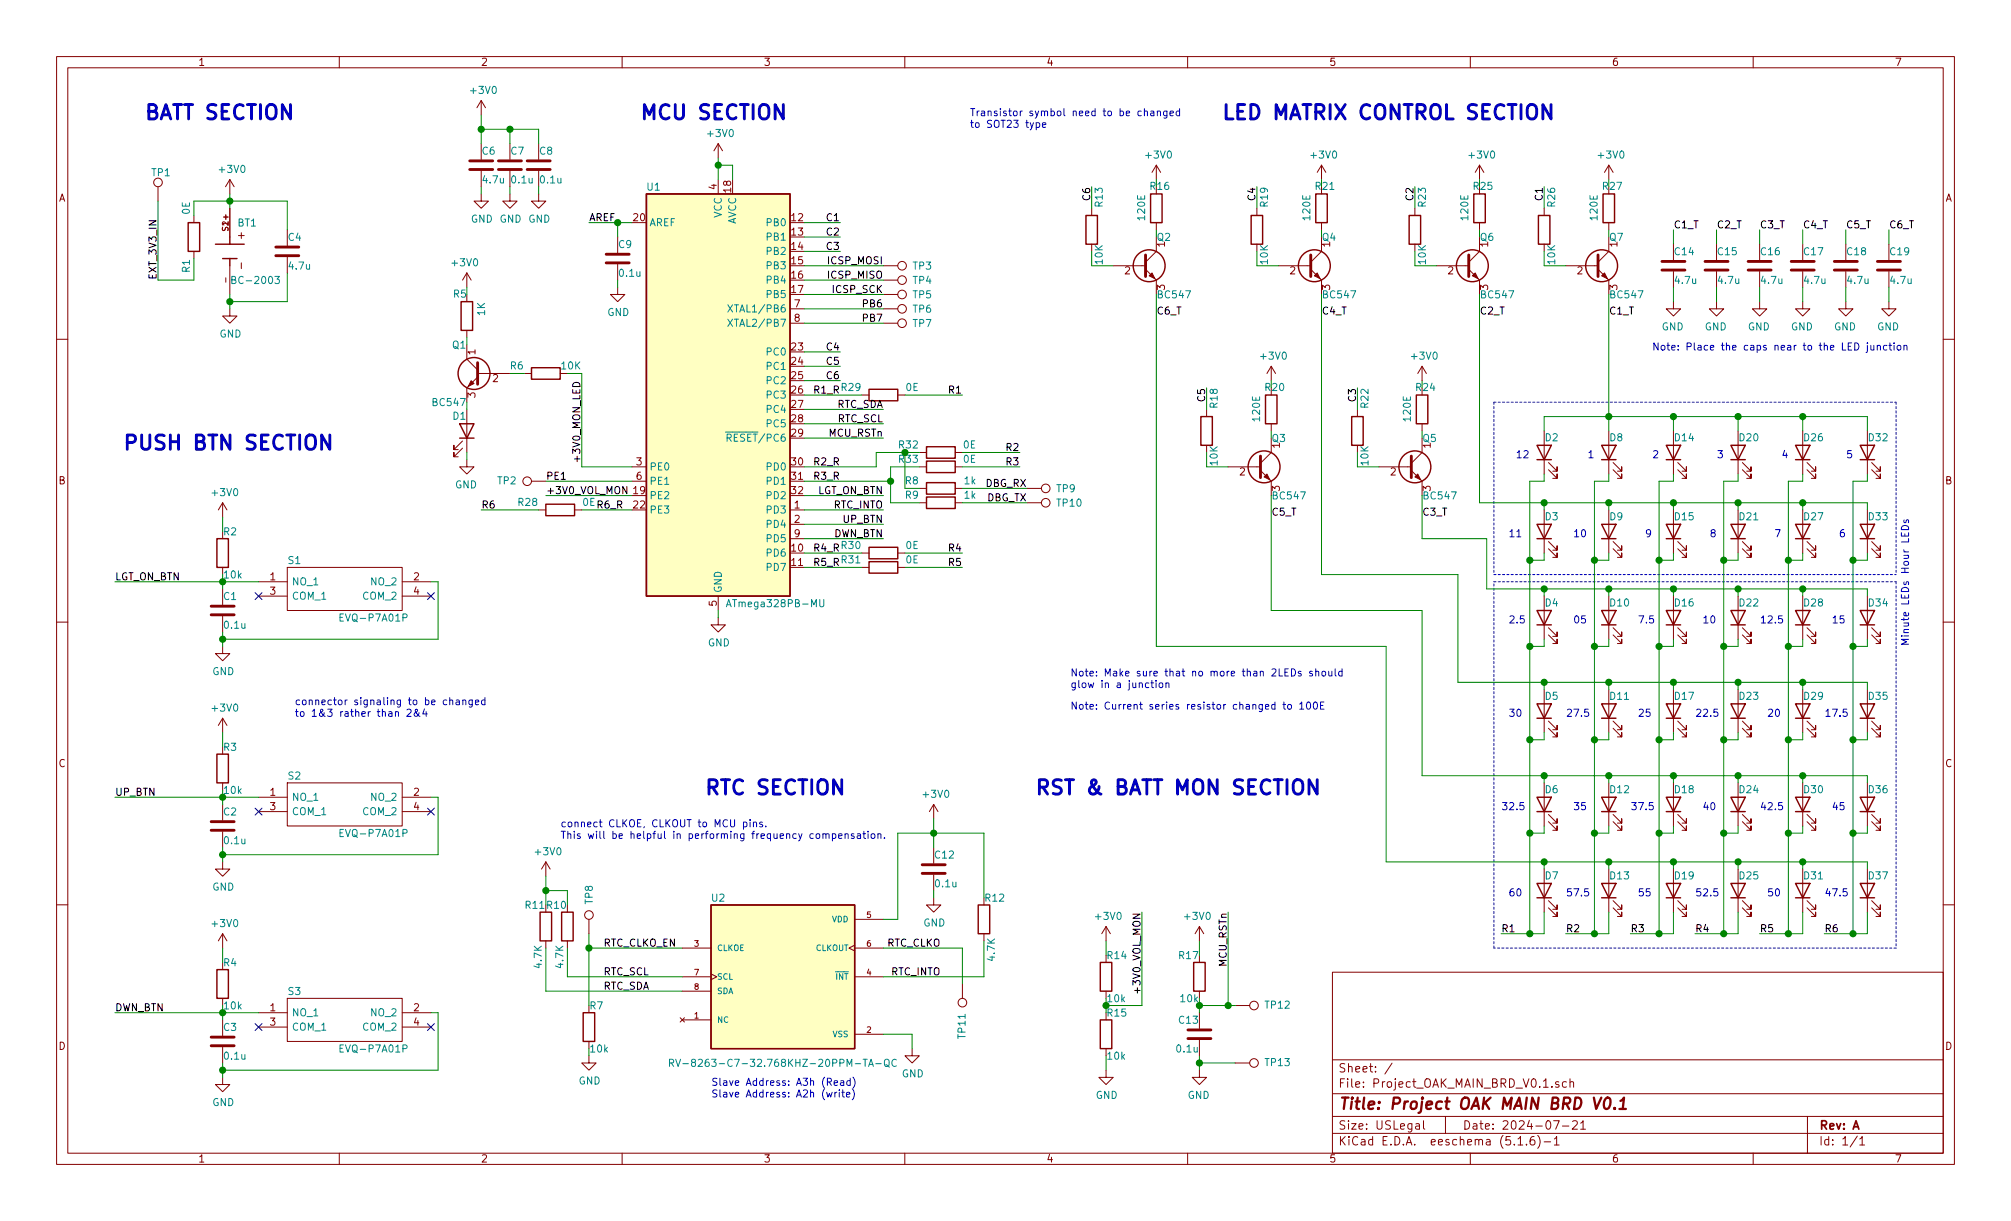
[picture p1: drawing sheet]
<svg xmlns="http://www.w3.org/2000/svg" width="356mm" height="216mm" viewBox="0 0 356 216" stroke-linecap="round" stroke-linejoin="round" font-family="sans-serif">
<defs><g id="words">
<g font-size="3.5" fill="#0000c2">
<text x="25.4" y="21.2">BATT SECTION</text>
<text x="113" y="21.2">MCU SECTION</text>
<text x="215.9" y="21.2">LED MATRIX CONTROL SECTION</text>
<text x="21.6" y="79.6">PUSH BTN SECTION</text>
<text x="124.5" y="140.5">RTC SECTION</text>
<text x="182.9" y="140.5">RST &amp; BATT MON SECTION</text>
</g>
<text font-size="2.8" fill="#840000" x="236.6" y="196.2">Title: Project OAK MAIN BRD V0.1</text>
<g font-size="2.1" fill="#840000">
<text x="236.6" y="189.6">Sheet: /</text>
<text x="236.6" y="192.3">File: Project_OAK_MAIN_BRD_V0.1.sch</text>
<text x="236.6" y="202.5">KiCad E.D.A. eeschema (5.1.6)-1</text>
<text x="236.6" y="199.7">Size: USLegal</text>
<text x="258.6" y="199.7">Date: 2024-07-21</text>
<text x="321.6" y="199.7">Rev: A</text>
<text x="321.6" y="202.5">Id: 1/1</text>
</g>
<g font-size="1.8" fill="#840000">
<text x="35" y="11.6">1</text>
<text x="85" y="11.6">2</text>
<text x="135" y="11.6">3</text>
<text x="185" y="11.6">4</text>
<text x="235" y="11.6">5</text>
<text x="285" y="11.6">6</text>
<text x="335" y="11.6">7</text>
<text x="10.4" y="35.6">A</text>
<text x="126.7" y="33.5" transform="rotate(-90 126.7 33.5)">4</text>
<text x="129.3" y="34" transform="rotate(-90 129.3 34)">18</text>
<text x="344" y="35.6">A</text>
<text x="112.1" y="39.1">20</text>
<text x="140" y="39.1">12</text>
<text x="140" y="41.7">13</text>
<text x="140" y="44.2">14</text>
<text x="140" y="46.7">15</text>
<text x="206" y="43.7" transform="rotate(-90 206 43.7)">1</text>
<text x="235.2" y="43.7" transform="rotate(-90 235.2 43.7)">1</text>
<text x="263.1" y="43.7" transform="rotate(-90 263.1 43.7)">1</text>
<text x="286" y="43.7" transform="rotate(-90 286 43.7)">1</text>
<text x="140" y="49.3">16</text>
<text x="140" y="51.8">17</text>
<text x="198.9" y="48.5">2</text>
<text x="206" y="51.3" transform="rotate(-90 206 51.3)">3</text>
<text x="228.1" y="48.5">2</text>
<text x="235.2" y="51.3" transform="rotate(-90 235.2 51.3)">3</text>
<text x="256.1" y="48.5">2</text>
<text x="263.1" y="51.3" transform="rotate(-90 263.1 51.3)">3</text>
<text x="278.9" y="48.5">2</text>
<text x="286" y="51.3" transform="rotate(-90 286 51.3)">3</text>
<text x="140.5" y="54.4">7</text>
<text x="140.5" y="56.9">8</text>
<text x="84.1" y="62.7" transform="rotate(-90 84.1 62.7)">1</text>
<text x="140" y="62">23</text>
<text x="140" y="64.5">24</text>
<text x="84.1" y="70.3" transform="rotate(-90 84.1 70.3)">3</text>
<text x="87.1" y="67.6">2</text>
<text x="140" y="67.1">25</text>
<text x="140" y="69.6">26</text>
<text x="140" y="72.1">27</text>
<text x="140" y="74.7">28</text>
<text x="140" y="77.2">29</text>
<text x="112.5" y="82.3">3</text>
<text x="140" y="82.3">30</text>
<text x="226.3" y="79.2" transform="rotate(-90 226.3 79.2)">1</text>
<text x="253" y="79.2" transform="rotate(-90 253 79.2)">1</text>
<text x="10.4" y="85.6">B</text>
<text x="112.1" y="87.4">19</text>
<text x="112.1" y="89.9">22</text>
<text x="112.5" y="84.8">6</text>
<text x="140" y="84.8">31</text>
<text x="140" y="87.4">32</text>
<text x="140.5" y="89.9">1</text>
<text x="219.2" y="84.1">2</text>
<text x="226.3" y="86.8" transform="rotate(-90 226.3 86.8)">3</text>
<text x="245.9" y="84.1">2</text>
<text x="253" y="86.8" transform="rotate(-90 253 86.8)">3</text>
<text x="344" y="85.6">B</text>
<text x="140.5" y="92.5">2</text>
<text x="140.5" y="95">9</text>
<text x="140" y="97.5">10</text>
<text x="140" y="100.1">11</text>
<text x="47.8" y="102.6">1</text>
<text x="47.8" y="105.2">3</text>
<text x="73.2" y="102.6">2</text>
<text x="73.2" y="105.2">4</text>
<text x="126.7" y="107.2" transform="rotate(-90 126.7 107.2)">5</text>
<text x="10.4" y="135.6">C</text>
<text x="344" y="135.6">C</text>
<text x="47.8" y="140.7">1</text>
<text x="47.8" y="143.3">3</text>
<text x="73.2" y="140.7">2</text>
<text x="73.2" y="143.3">4</text>
<text x="47.8" y="178.8">1</text>
<text x="73.2" y="178.8">2</text>
<text x="10.4" y="185.6">D</text>
<text x="47.8" y="181.4">3</text>
<text x="73.2" y="181.4">4</text>
<text x="344" y="185.6">D</text>
<text x="35" y="205.5">1</text>
<text x="85" y="205.5">2</text>
<text x="135" y="205.5">3</text>
<text x="185" y="205.5">4</text>
<text x="235" y="205.5">5</text>
<text x="285" y="205.5">6</text>
<text x="335" y="205.5">7</text>
</g>
<g font-size="1.8" fill="#008484">
<text x="83.4" y="16.6">+3V0</text>
<text x="85.3" y="27.4">C6</text>
<text x="90.4" y="27.4">C7</text>
<text x="95.5" y="27.4">C8</text>
<text x="125.3" y="24.2">+3V0</text>
<text x="202.8" y="28">+3V0</text>
<text x="232" y="28">+3V0</text>
<text x="259.9" y="28">+3V0</text>
<text x="282.8" y="28">+3V0</text>
<text x="26.8" y="31.2">TP1</text>
<text x="38.9" y="30.6">+3V0</text>
<text x="85.5" y="32.4">4.7u</text>
<text x="90.6" y="32.4">0.1u</text>
<text x="95.7" y="32.4">0.1u</text>
<text x="114.5" y="33.7">U1</text>
<text x="33.6" y="37.9" transform="rotate(-90 33.6 37.9)">0E</text>
<text x="42" y="40.1">BT1</text>
<text x="83.3" y="39.4">GND GND GND</text>
<text x="114.8" y="40">AREF</text>
<text x="127.6" y="38.5" transform="rotate(-90 127.6 38.5)">VCC</text>
<text x="130.2" y="39.8" transform="rotate(-90 130.2 39.8)">AVCC</text>
<text x="135.8" y="40">PB0</text>
<text x="195" y="36.5" transform="rotate(-90 195 36.5)">R13</text>
<text x="202.5" y="38.8" transform="rotate(-90 202.5 38.8)">120E</text>
<text x="224.2" y="36.5" transform="rotate(-90 224.2 36.5)">R19</text>
<text x="231.7" y="38.8" transform="rotate(-90 231.7 38.8)">120E</text>
<text x="252.1" y="36.5" transform="rotate(-90 252.1 36.5)">R23</text>
<text x="259.6" y="38.8" transform="rotate(-90 259.6 38.8)">120E</text>
<text x="275" y="36.5" transform="rotate(-90 275 36.5)">R26</text>
<text x="282.5" y="38.8" transform="rotate(-90 282.5 38.8)">120E</text>
<text x="51" y="42.6">C4</text>
<text x="51.2" y="47.7">4.7u</text>
<text x="80.1" y="47.1">+3V0</text>
<text x="109.4" y="43.9">C9</text>
<text x="135.8" y="42.5">PB1</text>
<text x="135.8" y="45.1">PB2</text>
<text x="135.8" y="47.6">PB3</text>
<text x="161.5" y="47.7">TP3</text>
<text x="195" y="46.7" transform="rotate(-90 195 46.7)">10K</text>
<text x="204.6" y="42.6">Q2</text>
<text x="224.2" y="46.7" transform="rotate(-90 224.2 46.7)">10K</text>
<text x="233.9" y="42.6">Q4</text>
<text x="252.1" y="46.7" transform="rotate(-90 252.1 46.7)">10K</text>
<text x="261.8" y="42.6">Q6</text>
<text x="275" y="46.7" transform="rotate(-90 275 46.7)">10K</text>
<text x="284.7" y="42.6">Q7</text>
<text x="296.2" y="45.1">C14</text>
<text x="303.8" y="45.1">C15</text>
<text x="311.4" y="45.1">C16</text>
<text x="319" y="45.1">C17</text>
<text x="326.7" y="45.1">C18</text>
<text x="334.3" y="45.1">C19</text>
<text x="33.6" y="48.2" transform="rotate(-90 33.6 48.2)">R1</text>
<text x="41.7" y="50.2">BC-2003</text>
<text x="109.6" y="48.9">0.1u</text>
<text x="135.8" y="50.2">PB4</text>
<text x="135.8" y="52.7">PB5</text>
<text x="161.5" y="50.2">TP4</text>
<text x="161.5" y="52.8">TP5</text>
<text x="204.9" y="52.8">BC547</text>
<text x="234.1" y="52.8">BC547</text>
<text x="262" y="52.8">BC547</text>
<text x="284.9" y="52.8">BC547</text>
<text x="296.3" y="50.2">4.7u</text>
<text x="303.9" y="50.2">4.7u</text>
<text x="311.6" y="50.2">4.7u</text>
<text x="319.2" y="50.2">4.7u</text>
<text x="326.8" y="50.2">4.7u</text>
<text x="334.4" y="50.2">4.7u</text>
<text x="38.8" y="59.7">GND</text>
<text x="85.8" y="55.8" transform="rotate(-90 85.8 55.8)">1K</text>
<text x="107.4" y="55.9">GND</text>
<text x="129.7" y="55.2">XTAL1/PB6</text>
<text x="129.7" y="57.8">XTAL2/PB7</text>
<text x="161.5" y="55.3">TP6</text>
<text x="161.5" y="57.8">TP7</text>
<text x="293.8" y="58.4">GND</text>
<text x="301.4" y="58.4">GND</text>
<text x="309.1" y="58.4">GND</text>
<text x="316.7" y="58.4">GND</text>
<text x="324.3" y="58.4">GND</text>
<text x="331.9" y="58.4">GND</text>
<text x="80" y="61.6">Q1</text>
<text x="90.3" y="65.3">R6</text>
<text x="99.3" y="65.3">10K</text>
<text x="135.8" y="62.9">PC0</text>
<text x="135.8" y="65.4">PC1</text>
<text x="223.1" y="63.6">+3V0</text>
<text x="249.8" y="63.6">+3V0</text>
<text x="135.8" y="67.9">PC2</text>
<text x="135.8" y="70.5">PC3</text>
<text x="148.8" y="69.1">R29</text>
<text x="160.2" y="69.1">0E</text>
<text x="80.1" y="74.2">D1</text>
<text x="135.8" y="73">PC4</text>
<text x="135.8" y="75.6">PC5</text>
<text x="215.3" y="72.1" transform="rotate(-90 215.3 72.1)">R18</text>
<text x="222.8" y="74.4" transform="rotate(-90 222.8 74.4)">120E</text>
<text x="242" y="72.1" transform="rotate(-90 242 72.1)">R22</text>
<text x="249.5" y="74.4" transform="rotate(-90 249.5 74.4)">120E</text>
<text x="114.8" y="83.2">PE0</text>
<text x="129.4" y="78.1">RESET/PC6</text>
<text x="135.8" y="83.2">PD0</text>
<text x="159" y="79.3">R32</text>
<text x="170.4" y="81.8">0E</text>
<text x="170.4" y="79.3">0E</text>
<text x="215.3" y="82.2" transform="rotate(-90 215.3 82.2)">10K</text>
<text x="225" y="78.2">Q3</text>
<text x="242" y="82.2" transform="rotate(-90 242 82.2)">10K</text>
<text x="251.6" y="78.2">Q5</text>
<text x="273.3" y="78">D2</text>
<text x="284.7" y="78">D8</text>
<text x="296.2" y="78">D14</text>
<text x="307.6" y="78">D20</text>
<text x="319" y="78">D26</text>
<text x="330.5" y="78">D32</text>
<text x="37.7" y="87.7">+3V0</text>
<text x="80.5" y="86.4">GND</text>
<text x="88" y="85.6">TP2</text>
<text x="91.7" y="89.5">R28</text>
<text x="103.1" y="89.5">0E</text>
<text x="114.8" y="88.3">PE2</text>
<text x="114.8" y="85.7">PE1</text>
<text x="135.8" y="85.7">PD1</text>
<text x="135.8" y="88.3">PD2</text>
<text x="160.1" y="85.6">R8</text>
<text x="170.6" y="85.6">1k</text>
<text x="170.6" y="88.2">1k</text>
<text x="186.9" y="87">TP9</text>
<text x="187" y="89.6">TP10</text>
<text x="225.2" y="88.3">BC547</text>
<text x="251.9" y="88.3">BC547</text>
<text x="39.6" y="94.7">R2</text>
<text x="114.8" y="90.8">PE3</text>
<text x="135.8" y="90.8">PD3</text>
<text x="135.8" y="93.3">PD4</text>
<text x="135.8" y="95.9">PD5</text>
<text x="273.3" y="92">D3</text>
<text x="284.7" y="92">D9</text>
<text x="296.2" y="92">D15</text>
<text x="307.6" y="92">D21</text>
<text x="319" y="92">D27</text>
<text x="330.5" y="92">D33</text>
<text x="51" y="99.7">S1</text>
<text x="135.8" y="98.4">PD6</text>
<text x="135.8" y="101">PD7</text>
<text x="148.8" y="99.6">R31</text>
<text x="148.8" y="97.1">R30</text>
<text x="160.2" y="99.6">0E</text>
<text x="160.2" y="97.1">0E</text>
<text x="39.6" y="106.1">C1</text>
<text x="51.6" y="103.5">NO_1</text>
<text x="51.6" y="106">COM_1</text>
<text x="64.3" y="106">COM_2</text>
<text x="65.7" y="103.5">NO_2</text>
<text x="127.6" y="104.9" transform="rotate(-90 127.6 104.9)">GND</text>
<text x="129.3" y="107.4">ATmega328PB-MU</text>
<text x="273.3" y="107.2">D4</text>
<text x="284.8" y="107.2">D10</text>
<text x="296.2" y="107.2">D16</text>
<text x="307.6" y="107.2">D22</text>
<text x="319" y="107.2">D28</text>
<text x="330.5" y="107.2">D34</text>
<text x="39.8" y="111.2">0.1u</text>
<text x="60.6" y="109.9">EVQ-P7A01P</text>
<text x="37.5" y="119.4">GND</text>
<text x="125.2" y="114.3">GND</text>
<text x="37.7" y="125.8">+3V0</text>
<text x="273.3" y="123.7">D5</text>
<text x="284.8" y="123.7">D11</text>
<text x="296.2" y="123.7">D17</text>
<text x="307.6" y="123.7">D23</text>
<text x="319" y="123.7">D29</text>
<text x="330.5" y="123.7">D35</text>
<text x="39.6" y="132.8">R3</text>
<text x="51" y="137.8">S2</text>
<text x="51.6" y="141.6">NO_1</text>
<text x="65.7" y="141.6">NO_2</text>
<text x="163.4" y="141.1">+3V0</text>
<text x="273.3" y="140.3">D6</text>
<text x="284.8" y="140.3">D12</text>
<text x="296.2" y="140.3">D18</text>
<text x="307.6" y="140.3">D24</text>
<text x="319" y="140.3">D30</text>
<text x="330.5" y="140.3">D36</text>
<text x="39.6" y="144.2">C2</text>
<text x="39.8" y="149.3">0.1u</text>
<text x="51.6" y="144.1">COM_1</text>
<text x="60.6" y="148">EVQ-P7A01P</text>
<text x="64.3" y="144.1">COM_2</text>
<text x="94.8" y="151.2">+3V0</text>
<text x="165.4" y="151.8">C12</text>
<text x="273.3" y="155.5">D7</text>
<text x="284.8" y="155.5">D13</text>
<text x="296.2" y="155.5">D19</text>
<text x="307.6" y="155.5">D25</text>
<text x="319" y="155.5">D31</text>
<text x="330.5" y="155.5">D37</text>
<text x="37.5" y="157.5">GND</text>
<text x="93" y="160.7">R11 R10</text>
<text x="104.8" y="159.8" transform="rotate(-90 104.8 159.8)">TP8</text>
<text x="125.9" y="159.4">U2</text>
<text x="165.5" y="156.9">0.1u</text>
<text x="174.3" y="159.4">R12</text>
<text x="37.7" y="163.9">+3V0</text>
<text x="163.3" y="163.8">GND</text>
<text x="193.9" y="162.7">+3V0</text>
<text x="209.6" y="162.7">+3V0</text>
<text x="39.6" y="170.9">R4</text>
<text x="95.8" y="171.1" transform="rotate(-90 95.8 171.1)">4.7K</text>
<text x="99.6" y="171.1" transform="rotate(-90 99.6 171.1)">4.7K</text>
<text x="175.9" y="169.8" transform="rotate(-90 175.9 169.8)">4.7K</text>
<text x="195.9" y="169.6">R14</text>
<text x="208.5" y="169.6">R17</text>
<text x="51" y="175.9">S3</text>
<text x="51.6" y="179.7">NO_1</text>
<text x="65.7" y="179.7">NO_2</text>
<text x="104.3" y="178.5">R7</text>
<text x="195.9" y="179.8">R15</text>
<text x="223.8" y="178.4">TP12</text>
<text x="39.6" y="182.3">C3</text>
<text x="51.6" y="182.2">COM_1</text>
<text x="64.3" y="182.2">COM_2</text>
<text x="170.7" y="183.6" transform="rotate(-90 170.7 183.6)">TP11</text>
<text x="208.5" y="181">C13</text>
<text x="39.8" y="187.4">0.1u</text>
<text x="60.6" y="186.1">EVQ-P7A01P</text>
<text x="102.3" y="191.8">GND</text>
<text x="122.4" y="188.6">RV-8263-C7-32.768KHZ-20PPM-TA-QC</text>
<text x="159.5" y="190.5">GND</text>
<text x="195.9" y="187.4">10k</text>
<text x="208.2" y="186.1">0.1u</text>
<text x="223.8" y="188.5">TP13</text>
<text x="37.5" y="195.6">GND</text>
<text x="193.8" y="194.3">GND</text>
<text x="210" y="194.3">GND</text>
</g>
<g font-size="1.8" fill="#0000c2">
<text x="171.4" y="20.5">Transistor symbol need to be changed</text>
<text x="171.4" y="22.6">to SOT23 type</text>
<text x="292.1" y="62">Note: Place the caps near to the LED junction</text>
<text x="268" y="81">12</text>
<text x="280.7" y="81">1</text>
<text x="292.1" y="81">2</text>
<text x="303.5" y="81">3</text>
<text x="315" y="81">4</text>
<text x="326.4" y="81">5</text>
<text x="266.7" y="95">11</text>
<text x="278.1" y="95">10</text>
<text x="290.8" y="95">9</text>
<text x="302.3" y="95">8</text>
<text x="313.7" y="95">7</text>
<text x="325.1" y="95">6</text>
<text x="337.6" y="101.6" transform="rotate(-90 337.6 101.6)">Hour LEDs</text>
<text x="266.7" y="110.2">2.5</text>
<text x="278.1" y="110.2">05</text>
<text x="289.6" y="110.2">7.5</text>
<text x="301" y="110.2">10</text>
<text x="311.1" y="110.2">12.5</text>
<text x="323.8" y="110.2">15</text>
<text x="189.2" y="119.6">Note: Make sure that no more than 2LEDs should</text>
<text x="337.6" y="114.3" transform="rotate(-90 337.6 114.3)">Minute LEDs</text>
<text x="52.1" y="124.7">connector signaling to be changed</text>
<text x="189.2" y="121.7">glow in a junction</text>
<text x="189.2" y="125.5">Note: Current series resistor changed to 100E</text>
<text x="52.1" y="126.7">to 1&amp;3 rather than 2&amp;4</text>
<text x="266.7" y="126.7">30</text>
<text x="276.9" y="126.7">27.5</text>
<text x="289.6" y="126.7">25</text>
<text x="299.7" y="126.7">22.5</text>
<text x="312.4" y="126.7">20</text>
<text x="322.6" y="126.7">17.5</text>
<text x="265.4" y="143.3">32.5</text>
<text x="278.1" y="143.3">35</text>
<text x="288.3" y="143.3">37.5</text>
<text x="301" y="143.3">40</text>
<text x="311.1" y="143.3">42.5</text>
<text x="323.8" y="143.3">45</text>
<text x="99.1" y="146.3">connect CLKOE, CLKOUT to MCU pins.</text>
<text x="99.1" y="148.3">This will be helpful in performing frequency compensation.</text>
<text x="266.7" y="158.5">60</text>
<text x="276.9" y="158.5">57.5</text>
<text x="289.6" y="158.5">55</text>
<text x="299.7" y="158.5">52.5</text>
<text x="312.4" y="158.5">50</text>
<text x="322.6" y="158.5">47.5</text>
<text x="125.7" y="192">Slave Address: A3h (Read)</text>
<text x="125.7" y="194.1">Slave Address: A2h (write)</text>
</g>
<g font-size="1.8">
<text x="192.8" y="35.3" transform="rotate(-90 192.8 35.3)">C6</text>
<text x="222" y="35.3" transform="rotate(-90 222 35.3)">C4</text>
<text x="249.9" y="35.3" transform="rotate(-90 249.9 35.3)">C2</text>
<text x="272.8" y="35.3" transform="rotate(-90 272.8 35.3)">C1</text>
<text x="104.1" y="39.1">AREF</text>
<text x="146.3" y="39.1">C1</text>
<text x="146.3" y="41.7">C2</text>
<text x="295.9" y="40.4">C1_T</text>
<text x="303.5" y="40.4">C2_T</text>
<text x="311.1" y="40.4">C3_T</text>
<text x="318.8" y="40.4">C4_T</text>
<text x="326.4" y="40.4">C5_T</text>
<text x="334" y="40.4">C6_T</text>
<text x="146.3" y="44.2">C3</text>
<text x="146.6" y="46.7">ICSP_MOSI</text>
<text x="27.7" y="49.5" transform="rotate(-90 27.7 49.5)">EXT_3V3_IN</text>
<text x="146.6" y="49.3">ICSP_MISO</text>
<text x="147.4" y="51.8">ICSP_SCK</text>
<text x="152.8" y="54.4">PB6</text>
<text x="152.8" y="56.9">PB7</text>
<text x="204.5" y="55.6">C6_T</text>
<text x="233.7" y="55.6">C4_T</text>
<text x="261.6" y="55.6">C2_T</text>
<text x="284.5" y="55.6">C1_T</text>
<text x="146.3" y="62">C4</text>
<text x="146.3" y="64.5">C5</text>
<text x="144.1" y="69.6">R1_R</text>
<text x="146.3" y="67.1">C6</text>
<text x="167.9" y="69.6">R1</text>
<text x="213.1" y="70.8" transform="rotate(-90 213.1 70.8)">C5</text>
<text x="239.8" y="70.8" transform="rotate(-90 239.8 70.8)">C3</text>
<text x="146.6" y="77.2">MCU_RSTn</text>
<text x="147.9" y="72.1">RTC_SDA</text>
<text x="148.1" y="74.7">RTC_SCL</text>
<text x="102.6" y="81.1" transform="rotate(-90 102.6 81.1)">+3V0_MON_LED</text>
<text x="144.1" y="82.3">R2_R</text>
<text x="178.1" y="79.8">R2</text>
<text x="178.1" y="82.3">R3</text>
<text x="85.1" y="89.9">R6</text>
<text x="96.5" y="84.8">PE1</text>
<text x="96.5" y="87.4">+3V0_VOL_MON</text>
<text x="105.4" y="89.9">R6_R</text>
<text x="144.1" y="84.8">R3_R</text>
<text x="144.4" y="87.4">LGT_ON_BTN</text>
<text x="147.4" y="89.9">RTC_INTO</text>
<text x="174.2" y="86.1">DBG_RX</text>
<text x="174.4" y="88.6">DBG_TX</text>
<text x="147.4" y="95">DWN_BTN</text>
<text x="149.1" y="92.5">UP_BTN</text>
<text x="224.8" y="91.2">C5_T</text>
<text x="251.5" y="91.2">C3_T</text>
<text x="144.1" y="100.1">R5_R</text>
<text x="144.1" y="97.5">R4_R</text>
<text x="167.9" y="100.1">R5</text>
<text x="167.9" y="97.5">R4</text>
<text x="20.3" y="102.6">LGT_ON_BTN</text>
<text x="20.3" y="140.7">UP_BTN</text>
<text x="106.7" y="167.4">RTC_CLKO_EN</text>
<text x="156.7" y="167.4">RTC_CLKO</text>
<text x="265.4" y="164.8">R1</text>
<text x="276.9" y="164.8">R2</text>
<text x="288.3" y="164.8">R3</text>
<text x="299.7" y="164.8">R4</text>
<text x="311.1" y="164.8">R5</text>
<text x="322.6" y="164.8">R6</text>
<text x="106.7" y="172.5">RTC_SCL</text>
<text x="157.5" y="172.5">RTC_INTO</text>
<text x="216.9" y="170.9" transform="rotate(-90 216.9 170.9)">MCU_RSTn</text>
<text x="20.3" y="178.8">DWN_BTN</text>
<text x="106.7" y="175">RTC_SDA</text>
<text x="201.7" y="175.2" transform="rotate(-90 201.7 175.2)">+3V0_VOL_MON</text>
</g>
<g font-size="1.8" fill="#008400">
<text x="203.5" y="33.6">R16</text>
<text x="232.7" y="33.6">R21</text>
<text x="260.6" y="33.6">R25</text>
<text x="283.5" y="33.6">R27</text>
<text x="80.2" y="52.6">R5</text>
<text x="76.6" y="71.8">BC547</text>
<text x="223.8" y="69.1">R20</text>
<text x="250.4" y="69.1">R24</text>
<text x="159" y="81.8">R33</text>
<text x="160.1" y="88.2">R9</text>
<text x="39.7" y="102.3">10k</text>
<text x="39.7" y="140.4">10k</text>
<text x="39.7" y="178.5">10k</text>
<text x="195.9" y="177.2">10k</text>
<text x="208.8" y="177.2">10k</text>
<text x="104.5" y="186.1">10k</text>
</g>
<g font-size="1.4" fill="#840000">
<text x="40.4" y="40.6" transform="rotate(-90 40.4 40.6)">S1+</text>
<text x="40.4" y="39.7" transform="rotate(-90 40.4 39.7)">2</text>
<text x="40.4" y="49.8" transform="rotate(-90 40.4 49.8)">-</text>
<text x="122.8" y="167.4">3</text>
<text x="153.3" y="162.3">5</text>
<text x="153.3" y="167.4">6</text>
<text x="122.8" y="172.5">7</text>
<text x="153.3" y="172.5">4</text>
<text x="122.8" y="175">8</text>
<text x="122.8" y="180.1">1</text>
<text x="153.3" y="182.6">2</text>
</g>
<g font-size="1.4" fill="#008484">
<text x="147.1" y="163.1">VDD</text>
<text x="126.7" y="173.2">SCL</text>
<text x="126.7" y="168.1">CLKOE</text>
<text x="144.2" y="168.1">CLKOUT</text>
<text x="147.8" y="173.2">INT</text>
<text x="126.7" y="175.8">SDA</text>
<text x="126.7" y="180.8">NC</text>
<text x="147.3" y="183.4">VSS</text>
</g>
</g></defs>
<g fill="none" stroke="#840000" stroke-width=".18">
<path d="M10 10h335.6v195.9h-335.6zM12 12h331.6v191.9h-331.6zM60 10v2M85.1 17.8l-.8 1.3M85.1 17.8v2.5M85.1 17.8l.8 1.3M110 10v2M160 10v2M210 10v2M260 10v2M310 10v2M27.9 33v2.6"/>
<path d="M34.3 38.1v1.3M40.6 31.8v2.5M40.6 36.8v5.1M40.6 31.8l-.7 1.2M40.6 31.8l.8 1.2M85.1 34.3v1.3h1.3l-1.3 1.2-1.3-1.2h1.3M85.1 25.4v2.8M85.1 30.2v2.8M90.2 34.3v1.3h1.2l-1.2 1.2-1.3-1.2h1.3M90.2 25.4v2.8M90.2 30.2v2.8M95.2 34.3v1.3h1.3l-1.3 1.2-1.2-1.2h1.2"/>
<path d="M95.2 25.4v2.8M95.2 30.2v2.8M127 25.4l-.8 1.3M127 25.4v2.5M127 31.8v2.5M127 25.4l.8 1.3M193 36.8v1.3M204.5 29.2v2.6M204.5 33v1.3M204.5 39.4v1.2M204.5 29.2l-.8 1.3M204.5 29.2l.7 1.3"/>
<path d="M222.2 36.8v1.3M233.7 29.2v2.6M233.7 33v1.3M233.7 39.4v1.2M233.7 29.2l-.8 1.3M233.7 29.2l.7 1.3M250.2 36.8v1.3M261.6 29.2v2.6M261.6 33v1.3M261.6 39.4v1.2M261.6 29.2l-.7 1.3M261.6 29.2l.8 1.3"/>
<path d="M273 36.8v1.3M284.5 29.2v2.6M284.5 33v1.3M284.5 39.4v1.2M284.5 29.2l-.8 1.3M284.5 29.2l.7 1.3M10 60h2M34.3 44.5v1.2M40.6 54.6v1.3h1.3l-1.3 1.3-1.2-1.3h1.2M40.6 47v5.1M42.2 41.7h1M42.7 41.1v1.1"/>
<path d="M42.7 46.5v1M50.8 40.6v2.8M50.8 45.5v2.8M82.5 48.3l.8 1.2M82.5 48.3v2.5M82.5 52.1v1.2M82.5 58.4v1.3M82.5 48.3l-.7 1.2M109.2 50.8v1.3h1.3l-1.3 1.2-1.3-1.2h1.3M109.2 41.9v2.8M109.2 46.7v2.8M139.7 54.6h2.5"/>
<path d="M139.7 57.2h2.5M156.2 49.5h2.5M156.2 47h2.5M156.2 52.1h2.5M156.2 54.6h2.5M156.2 57.2h2.5M193 43.2v1.3M196.8 47h5.8M202.6 47.6l1.9 1.9v2.6M204.5 41.9v2.6l-1.9 1.9M222.2 43.2v1.3M226.1 47h5.7"/>
<path d="M231.8 47.6l1.9 1.9v2.6M233.7 41.9v2.6l-1.9 1.9M250.2 43.2v1.3M254 47h5.7M259.7 47.6l1.9 1.9v2.6M261.6 41.9v2.6l-1.9 1.9M273 43.2v1.3M276.9 47h5.7M282.6 47.6l1.9 1.9v2.6M284.5 41.9v2.6l-1.9 1.9M295.9 53.3v1.3h-1.3l1.3 1.3 1.3-1.3h-1.3M295.9 43.2v2.8"/>
<path d="M295.9 48v2.8M303.5 53.3v1.3h-1.2l1.2 1.3 1.3-1.3h-1.3M303.5 43.2v2.8M303.5 48v2.8M311.1 53.3v1.3h-1.2l1.2 1.3 1.3-1.3h-1.3M311.1 43.2v2.8M311.1 48v2.8M318.8 53.3v1.3h-1.3l1.3 1.3 1.2-1.3h-1.2M318.8 43.2v2.8M318.8 48v2.8M326.4 53.3v1.3h-1.3l1.3 1.3 1.3-1.3h-1.3M326.4 43.2v2.8"/>
<path d="M326.4 48v2.8M334 53.3v1.3h-1.3l1.3 1.3 1.3-1.3h-1.3M334 43.2v2.8M334 48v2.8M343.6 60h2M81.8 79.2l-1.5 1.6v-.8v.8h.7M81.8 78l-1.5 1.5v-.8v.8h.7M82.5 61v2.5l2 1.9M82.5 72.4v7.6M84.5 66.7l-2 1.9v2.5M84.5 66h5.7M92.7 66h1.3"/>
<path d="M99.1 66h1.2M152.4 69.9h1.3M158.7 69.9h1.3M213.4 72.4v1.3M213.4 78.7v1.3M224.8 64.8v2.5M224.8 68.6v1.3M224.8 74.9v1.3M224.8 77.5v2.5l-1.9 1.9M224.8 64.8l-.8 1.2M224.8 64.8l.8 1.2M240 72.4v1.3"/>
<path d="M240 78.7v1.3M251.5 64.8v2.5M251.5 68.6v1.3M251.5 74.9v1.3M251.5 77.5v2.5l-1.9 1.9M251.5 64.8l-.8 1.2M251.5 64.8l.7 1.2M273 76.2v7.6M284.5 76.2v7.6M295.9 76.2v7.6M307.3 76.2v7.6M318.8 76.2v7.6"/>
<path d="M330.2 76.2v7.6M39.4 88.9v2.5M39.4 88.9l-.8 1.3M39.4 88.9l.7 1.3M82.5 81.3v1.3h-1.2l1.2 1.2 1.3-1.2h-1.3M94 85.1h2.5M95.2 90.2h1.3M101.6 90.2h1.3M111.8 82.6h2.5M111.8 85.1h2.5M139.7 90.2h2.5M139.7 92.7h2.5"/>
<path d="M139.7 95.3h2.5M152.4 97.8h1.3M158.7 97.8h1.3M162.6 88.9h1.2M162.6 86.4h1.2M162.6 82.6h1.2M162.6 80h1.2M168.9 88.9h1.3M168.9 86.4h1.3M168.9 82.6h1.3M168.9 80h1.3M181.6 88.9h2.5"/>
<path d="M181.6 86.4h2.5M217.2 82.6h5.7M222.9 83.2l1.9 1.9v2.5M243.8 82.6h5.8M249.6 83.2l1.9 1.9v2.5M273 90.2v7.6M273.8 83.1l1.5 1.5v-.8v.8h-.7M273.8 81.8l1.5 1.5v-.7v.7h-.7M273.8 97l1.5 1.6v-.8v.8h-.7M273.8 95.8l1.5 1.5v-.8v.8h-.7M284.5 90.2v7.6M285.2 83.1l1.6 1.5v-.8v.8h-.8"/>
<path d="M285.2 81.8l1.6 1.5v-.7v.7h-.8M285.2 97l1.6 1.6v-.8v.8h-.8M285.2 95.8l1.6 1.5v-.8v.8h-.8M295.9 90.2v7.6M296.7 83.1l1.5 1.5v-.8v.8h-.8M296.7 81.8l1.5 1.5v-.7v.7h-.8M296.7 97l1.5 1.6v-.8v.8h-.8M296.7 95.8l1.5 1.5v-.8v.8h-.8M307.3 90.2v7.6M308.1 83.1l1.5 1.5v-.8v.8h-.7M308.1 81.8l1.5 1.5v-.7v.7h-.7M308.1 97l1.5 1.6v-.8v.8h-.7"/>
<path d="M308.1 95.8l1.5 1.5v-.8v.8h-.7M318.8 90.2v7.6M319.5 97l1.6 1.6v-.8v.8h-.8M319.5 95.8l1.6 1.5v-.8v.8h-.8M319.5 83.1l1.6 1.5v-.8v.8h-.8M319.5 81.8l1.6 1.5v-.7v.7h-.8M330.2 90.2v7.6M331 97l1.5 1.6v-.8v.8h-.8M331 95.8l1.5 1.5v-.8v.8h-.8M331 83.1l1.5 1.5v-.8v.8h-.8M331 81.8l1.5 1.5v-.7v.7h-.8M10 110h2"/>
<path d="M39.4 114.3v1.3h1.2l-1.2 1.2-1.3-1.2h1.3M39.4 100.3v1.3M39.4 104.1v2.8M39.4 109v2.8M45.7 102.9h5.1M45.7 105.4h5.1M50.8 100.3h20.3v7.7h-20.3zM71.1 102.9h5.1M71.1 105.4h5.1M127 109.2v1.3h1.3l-1.3 1.3-1.3-1.3h1.3M127 105.4v2.6M152.4 100.3h1.3"/>
<path d="M158.7 100.3h1.3M273 105.4v7.6M273.8 112.3l1.5 1.5v-.8v.8h-.7M273.8 111l1.5 1.5v-.7v.7h-.7M284.5 105.4v7.6M285.2 112.3l1.6 1.5v-.8v.8h-.8M285.2 111l1.6 1.5v-.7v.7h-.8M295.9 105.4v7.6M296.7 112.3l1.5 1.5v-.8v.8h-.8M296.7 111l1.5 1.5v-.7v.7h-.8M307.3 105.4v7.6M308.1 112.3l1.5 1.5v-.8v.8h-.7"/>
<path d="M308.1 111l1.5 1.5v-.7v.7h-.7M318.8 105.4v7.6M319.5 112.3l1.6 1.5v-.8v.8h-.8M319.5 111l1.6 1.5v-.7v.7h-.8M330.2 105.4v7.6M331 112.3l1.5 1.5v-.8v.8h-.8M331 111l1.5 1.5v-.7v.7h-.8M343.6 110h2M39.4 127v2.5M39.4 138.4v1.3M39.4 127l-.8 1.3M39.4 127l.7 1.3"/>
<path d="M50.8 138.4h20.3v7.7h-20.3zM273 121.9v7.6M273 138.4v7.7M273.8 128.8l1.5 1.5v-.8v.8h-.7M273.8 127.5l1.5 1.5v-.7v.7h-.7M284.5 121.9v7.6M284.5 138.4v7.7M285.2 128.8l1.6 1.5v-.8v.8h-.8M285.2 127.5l1.6 1.5v-.7v.7h-.8M295.9 121.9v7.6M295.9 138.4v7.7M296.7 128.8l1.5 1.5v-.8v.8h-.8"/>
<path d="M296.7 127.5l1.5 1.5v-.7v.7h-.8M307.3 121.9v7.6M307.3 138.4v7.7M308.1 128.8l1.5 1.5v-.8v.8h-.7M308.1 127.5l1.5 1.5v-.7v.7h-.7M318.8 121.9v7.6M318.8 138.4v7.7M319.5 128.8l1.6 1.5v-.8v.8h-.8M319.5 127.5l1.6 1.5v-.7v.7h-.8M330.2 121.9v7.6M330.2 138.4v7.7M331 128.8l1.5 1.5v-.8v.8h-.8"/>
<path d="M331 127.5l1.5 1.5v-.7v.7h-.8M10 160h2M39.4 152.4v1.3h1.2l-1.2 1.2-1.3-1.2h1.3M39.4 142.2v2.8M39.4 147.1v2.8M45.7 141h5.1M45.7 143.5h5.1M71.1 141h5.1M71.1 143.5h5.1M96.5 152.4l-.7 1.3M96.5 152.4v2.5M96.5 152.4l.8 1.3"/>
<path d="M165.1 158.8v1.2h1.3l-1.3 1.3-1.3-1.3h1.3M165.1 142.2v2.6M165.1 149.9v2.8M165.1 154.7v2.8M165.1 142.2l-.8 1.3M165.1 142.2l.8 1.3M273 153.7v7.6M273.8 145.3l1.5 1.5v-.7v.7h-.7M273.8 144l1.5 1.5v-.7v.7h-.7M273.8 159.3l1.5 1.5v-.8v.8h-.7M284.5 153.7v7.6M285.2 145.3l1.6 1.5v-.7v.7h-.8"/>
<path d="M285.2 144l1.6 1.5v-.7v.7h-.8M285.2 159.3l1.6 1.5v-.8v.8h-.8M295.9 153.7v7.6M296.7 159.3l1.5 1.5v-.8v.8h-.8M296.7 145.3l1.5 1.5v-.7v.7h-.8M296.7 144l1.5 1.5v-.7v.7h-.8M307.3 153.7v7.6M308.1 145.3l1.5 1.5v-.7v.7h-.7M308.1 144l1.5 1.5v-.7v.7h-.7M308.1 159.3l1.5 1.5v-.8v.8h-.7M318.8 153.7v7.6M319.5 145.3l1.6 1.5v-.7v.7h-.8"/>
<path d="M319.5 144l1.6 1.5v-.7v.7h-.8M319.5 159.3l1.6 1.5v-.8v.8h-.8M330.2 153.7v7.6M331 159.3l1.5 1.5v-.8v.8h-.8M331 145.3l1.5 1.5v-.7v.7h-.8M331 144l1.5 1.5v-.7v.7h-.8M343.6 160h2M39.4 165.1l-.8 1.3M39.4 165.1v2.5M39.4 176.5v1.3M39.4 165.1l.7 1.3M45.7 179.1h5.1"/>
<path d="M50.8 176.5h20.3v7.7h-20.3zM71.1 179.1h5.1M96.5 166.4v1.2M100.3 166.4v1.2M104.1 162.6v2.5M120.3 180l.7 .7M120.6 167.6h5.1M120.6 172.7h5.1M120.6 175.3h5.1M121 180l-.7 .7M125.7 172.2l1 .5-1 .5M151.1 167.1l-1 .5 1 .5"/>
<path d="M151.1 162.6h5.1M151.1 167.6h5.1M151.1 172.7h5.1M170.2 174v2.5M174 165.1v1.3M195.6 163.8v2.6M195.6 175.3v1.2M195.6 163.8l-.8 1.3M195.6 163.8l.7 1.3M212.1 163.8v2.6M212.1 175.3v1.2M212.1 179.1v2.8"/>
<path d="M212.1 163.8l.8 1.3M212.1 163.8l-.8 1.3M218.4 177.8h2.6M235.6 171.9h108v32h-108zM273.8 160.5l1.5 1.6v-.8v.8h-.7M285.2 160.5l1.6 1.6v-.8v.8h-.8M296.7 160.5l1.5 1.6v-.8v.8h-.8M308.1 160.5l1.5 1.6v-.8v.8h-.7M319.5 160.5l1.6 1.6v-.8v.8h-.8M331 160.5l1.5 1.6v-.8v.8h-.8M39.4 190.5v1.3h1.2l-1.2 1.2-1.3-1.2h1.3M39.4 180.3v2.8"/>
<path d="M39.4 185.2v2.8M45.7 181.6h5.1M71.1 181.6h5.1M104.1 186.7v1.3h1.3l-1.3 1.2-1.2-1.2h1.2M104.1 184.2v1.2M120.6 180.3h5.1M151.1 182.9h5.1M161.3 185.4v1.3h1.3l-1.3 1.3-1.3-1.3h1.3M195.6 189.2v1.3h1.2l-1.2 1.3-1.3-1.3h1.3M195.6 185.4v1.3M212.1 189.2v1.3h-1.3l1.3 1.3 1.3-1.3h-1.3M212.1 183.9v2.8"/>
<path d="M218.4 188h2.6M235.6 197.4h108M235.6 193.4h108M235.6 187.4h108M246.2 188l-1.3 1.9M250.4 198.8h.5l.1 .9M251 199l-.5 .1-.2 .2 .2 .4 .5-.1M251.7 198.2v1.3l.2 .2M255.6 197.4v3M274.7 198.2h1l-.6 1.5M275.6 191.3h-.3l-.2 .2v.2l.5 .1v.4h-.5M276.3 199.1h1.1"/>
<path d="M277 191.3h-.4l-.3 .2 .1 .7h.6M277.6 191.4l.3-.1h.3l.1 1M277.6 190.8v1.5M278.1 198.3l.2-.1h.3l.3 .1v.3v.2l-.9 .9h.9M279.5 198.6l.4-.4v1.5M279.5 199.7h.9M319.6 197.4v6.5M60 203.9v2M110 203.9v2M160 203.9v2M210 203.9v2M235.6 200.4h108"/>
<path d="M260 203.9v2M268.4 201.4l.5-.4v1.5M268.4 202.5h.9M269.9 202.3v.2M271.3 201a.59 .59 0 0 0-.7 .6v.7l.2 .2 .5-.2 .1-.5-.1-.2-.5-.1-.2 .3M271.9 200.8a1.71 1.71 0 0 1 0 2.2M273 201.9h1.2M274.9 201.4l.4-.4v1.5M274.9 202.5h.8M310 203.9v2M328.4 200.9l-1.2 1.9M328.9 201.4l.4-.4v1.5"/>
<path d="M328.9 202.5h.8"/>
<circle cx="27.9" cy="32.3" r=".76"/>
<circle cx="159.5" cy="52.1" r=".76"/>
<circle cx="159.5" cy="54.6" r=".76"/>
<circle cx="159.5" cy="49.5" r=".76"/>
<circle cx="159.5" cy="47" r=".76"/>
<circle cx="159.5" cy="57.1" r=".76"/>
<circle cx="93.2" cy="85.1" r=".76"/>
<circle cx="184.9" cy="88.9" r=".76"/>
<circle cx="184.9" cy="86.4" r=".76"/>
<circle cx="104.1" cy="161.8" r=".76"/>
<circle cx="170.2" cy="177.3" r=".76"/>
<circle cx="221.7" cy="177.8" r=".76"/>
<circle cx="221.7" cy="188" r=".76"/>
</g>
<path d="M281.8 194.1l.4 2 1-2M283.9 194.3a.46 .46 0 0 1 .5-.2 .46 .46 0 0 1 .4 .4 1.18 1.18 0 0 1-.8 1.6l-.2-.1a1.5 1.5 0 0 1 .1-1.7zM285.5 195.9v.2l-.1-.1 .1-.1v.2M286.4 196.1h1.1M286.5 194.7l.7-.6-.3 2" fill="none" stroke="#840000" stroke-width=".41"/>
<g fill="none" stroke="#840000" stroke-width=".25">
<path d="M33.3 39.4h2v5.1h-2zM114.3 34.3h25.4v71.1h-25.4zM192 38.1h2.1v5.1h-2.1zM203.5 34.3h2v5.1h-2zM221.2 38.1h2.1v5.1h-2.1zM232.7 34.3h2v5.1h-2zM249.2 38.1h2v5.1h-2zM260.6 34.3h2v5.1h-2zM272 38.1h2.1v5.1h-2.1zM283.5 34.3h2v5.1h-2zM38.1 43.2h5.1M39.4 45.7h2.5"/>
<path d="M40.6 41.9v1.3M40.6 45.7v1.3M81.5 53.3h2.1v5.1h-2.1zM81.3 74.9h2.5l-1.3 2.6zM81.3 77.5h2.5M94 65h5.1v2.1h-5.1zM153.7 68.8h5v2.1h-5zM163.8 79h5.1v2h-5.1zM212.3 73.7h2.1v5h-2.1zM223.8 69.9h2v5h-2zM239 73.7h2v5h-2zM250.4 69.9h2.1v5h-2.1z"/>
<path d="M271.8 78.7h2.5l-1.3 2.6zM283.2 78.7h2.5l-1.2 2.6zM294.6 78.7h2.6l-1.3 2.6zM306.1 78.7h2.5l-1.3 2.6zM317.5 78.7h2.5l-1.2 2.6zM328.9 78.7h2.6l-1.3 2.6zM38.4 95.3h2v5h-2zM96.5 89.2h5.1v2h-5.1zM153.7 99.3h5v2h-5zM153.7 96.8h5v2h-5zM163.8 85.3h5.1v2.1h-5.1zM163.8 87.9h5.1v2h-5.1z"/>
<path d="M163.8 81.5h5.1v2.1h-5.1zM271.8 92.7h2.5l-1.3 2.6zM271.8 81.3h2.5M271.8 95.3h2.5M283.2 92.7h2.5l-1.2 2.6zM283.2 81.3h2.5M283.2 95.3h2.5M294.6 92.7h2.6l-1.3 2.6zM294.6 81.3h2.6M294.6 95.3h2.6M306.1 92.7h2.5l-1.3 2.6zM306.1 81.3h2.5"/>
<path d="M306.1 95.3h2.5M317.5 92.7h2.5l-1.2 2.6zM317.5 81.3h2.5M317.5 95.3h2.5M328.9 92.7h2.6l-1.3 2.6zM328.9 81.3h2.6M328.9 95.3h2.6M271.8 108h2.5l-1.3 2.5zM271.8 110.5h2.5M283.2 108h2.5l-1.2 2.5zM283.2 110.5h2.5M294.6 108h2.6l-1.3 2.5z"/>
<path d="M294.6 110.5h2.6M306.1 108h2.5l-1.3 2.5zM306.1 110.5h2.5M317.5 108h2.5l-1.2 2.5zM317.5 110.5h2.5M328.9 108h2.6l-1.3 2.5zM328.9 110.5h2.6M38.4 133.4h2v5h-2zM271.8 124.5h2.5l-1.3 2.5zM271.8 127h2.5M283.2 124.5h2.5l-1.2 2.5zM283.2 127h2.5"/>
<path d="M294.6 124.5h2.6l-1.3 2.5zM294.6 127h2.6M306.1 124.5h2.5l-1.3 2.5zM306.1 127h2.5M317.5 124.5h2.5l-1.2 2.5zM317.5 127h2.5M328.9 124.5h2.6l-1.3 2.5zM328.9 127h2.6M271.8 141h2.5l-1.3 2.5zM271.8 156.2h2.5l-1.3 2.6zM271.8 143.5h2.5M271.8 158.8h2.5"/>
<path d="M283.2 141h2.5l-1.2 2.5zM283.2 156.2h2.5l-1.2 2.6zM283.2 143.5h2.5M283.2 158.8h2.5M294.6 156.2h2.6l-1.3 2.6zM294.6 141h2.6l-1.3 2.5zM294.6 143.5h2.6M294.6 158.8h2.6M306.1 141h2.5l-1.3 2.5zM306.1 156.2h2.5l-1.3 2.6zM306.1 143.5h2.5M306.1 158.8h2.5"/>
<path d="M317.5 141h2.5l-1.2 2.5zM317.5 156.2h2.5l-1.2 2.6zM317.5 143.5h2.5M317.5 158.8h2.5M328.9 156.2h2.6l-1.3 2.6zM328.9 141h2.6l-1.3 2.5zM328.9 143.5h2.6M328.9 158.8h2.6M38.4 171.5h2v5h-2zM95.5 161.3h2v5.1h-2zM99.3 161.3h2v5.1h-2zM103.1 179.1h2.1v5.1h-2.1z"/>
<path d="M125.7 160h25.4v25.4h-25.4zM173 160h2v5.1h-2zM194.6 170.2h2v5.1h-2zM211.1 170.2h2v5.1h-2zM194.6 180.3h2v5.1h-2z"/>
<circle cx="203.2" cy="47" r="2.82"/>
<circle cx="232.4" cy="47" r="2.82"/>
<circle cx="260.3" cy="47" r="2.82"/>
<circle cx="283.2" cy="47" r="2.82"/>
<circle cx="83.8" cy="66" r="2.82"/>
<circle cx="223.5" cy="82.5" r="2.82"/>
<circle cx="250.2" cy="82.5" r="2.82"/>
</g>
<g fill="none" stroke="#008484" stroke-width=".18">
<path d="M41 49.5l.6-.1v-.4l-.6-.1v1.2h.5l.2-.2v-.2l-.3-.2M48.6 48.9h.8l-.4 .5 .4 .1v.5l-.2 .1-.6-.1M128.7 53.9l.8 1.3M128.7 56.4l.8 1.3M129.5 53.9l-.8 1.3M129.5 56.4l-.8 1.3M128.3 76.4h1.2M128.6 77.4h.6l.1-.2-.1-.3-.1-.1h-.5v1.2M128.9 77.4l.4 .6M71.2 109.2l.7-.1v-.4l-.7-.1v1.2M128.4 107.3l.5-1.3 .4 1.3M128.5 106.9h.7"/>
<path d="M145 106v1.1l.2 .2h.2l.3-.2v-1.1M71.2 147.3l.7-.1v-.4l-.7-.1v1.2M71.2 185.4l.7-.1v-.4l-.7-.1v1.2M118.4 188l.7-.1v-.5l-.7-.1v1.3M118.7 188l.4 .6M119.5 187.3l.4 1.3 .4-1.3M120.8 188.1h.9M154.9 188.1h.9M156.4 187.5a.45 .45 0 0 1 .8 0 .88 .88 0 0 1-.3 1.1l-.3-.1a1.07 1.07 0 0 1-.2-1zM156.6 188.3l.7 .4M158.5 187.4a.6 .6 0 0 0-.8 .4 .6 .6 0 0 0 .5 .8l.3-.2"/>
</g>
<g fill="none" stroke="#840000" stroke-width=".51">
<path d="M83.1 30h4M83.1 28.4h4M88.1 30h4.1M88.1 28.4h4.1M93.2 30h4.1M93.2 28.4h4.1M48.8 45.2h4M48.8 43.7h4M107.2 46.5h4.1M107.2 45h4.1M202.6 45.1v3.8M231.8 45.1v3.8"/>
<path d="M259.7 45.1v3.8M282.6 45.1v3.8M293.9 47.8h4M293.9 46.2h4M301.5 47.8h4.1M301.5 46.2h4.1M309.1 47.8h4.1M309.1 46.2h4.1M316.7 47.8h4.1M316.7 46.2h4.1M324.4 47.8h4M324.4 46.2h4"/>
<path d="M332 47.8h4M332 46.2h4M84.5 64.1v3.8M222.9 80.6v3.9M249.6 80.6v3.9M37.3 108.7h4.1M37.3 107.2h4.1M37.3 146.8h4.1M37.3 145.3h4.1M163.1 154.4h4M163.1 152.9h4M37.3 184.9h4.1"/>
<path d="M37.3 183.4h4.1M210.1 183.6h4M210.1 182.1h4"/>
</g>
<g fill="#840000" stroke="#840000" stroke-width=".18">
<path d="M203.2 48.8l.5-.5 .5 1z"/>
<path d="M250.2 84.3l.5-.5 .5 1z"/>
<path d="M223.5 84.3l.5-.5 .5 1z"/>
<path d="M83.3 67.3l.5 .5-1 .5z"/>
<path d="M260.3 48.8l.6-.5 .5 1z"/>
<path d="M232.4 48.8l.5-.5 .5 1z"/>
<path d="M283.2 48.8l.5-.5 .5 1z"/>
</g>
<g fill="#ffffc2" stroke="#ffffc2" stroke-width=".18">
<path d="M125.7 160h25.4v25.4h-25.4z"/>
<path d="M114.3 34.3h25.4v71.1h-25.4z"/>
</g>
<path d="M264.2 71.1h71.1M264.2 71.1v30.5M335.3 71.1v30.5M264.2 101.6h71.1M264.2 102.9h71.1M335.3 102.9v64.7M264.2 167.6v-64.7M335.3 167.6h-71.1" fill="none" stroke="#0000c2" stroke-width=".18" stroke-dasharray=".4 .4"/>
<g fill="none" stroke="#008400" stroke-width=".18">
<path d="M27.9 35.6v13.9h6.4v-3.8M34.3 38.1v-2.5h16.5v5M40.6 34.3v2.5M85.1 20.3v5.1M85.1 33v1.3M85.1 22.9h10.1v2.5M90.2 22.9v2.5M90.2 33v1.3M95.2 33v1.3M104.1 39.4h7.7M109.2 39.4v2.5M127 27.9v3.9"/>
<path d="M127 29.2h2.5v2.6M142.2 39.4h6.4M193 33v3.8M222.2 33v3.8M250.2 33v3.8M273 33v3.8M40.6 52.1v2.5M50.8 48.3v5h-10.2M82.5 59.7v1.3M109.2 49.5v1.3M142.2 47h14M142.2 49.5h14"/>
<path d="M142.2 52.1h14M142.2 57.2h14M142.2 54.6h14M142.2 44.5h6.4M142.2 41.9h6.4M193 44.5v2.5h3.8M204.5 52.1v62.2h40.6v38.1h85.1v1.3M204.5 40.6v1.3M222.2 44.5v2.5h3.9M233.7 52.1v49.5h24.1v19.1h72.4v1.2M233.7 40.6v1.3M250.2 44.5v2.5h3.8"/>
<path d="M261.6 52.1v36.8h68.6v1.3M261.6 40.6v1.3M273 44.5v2.5h3.9M284.5 40.6v1.3M284.5 52.1v24.1M295.9 40.6v2.6M295.9 50.8v2.5M303.5 40.6v2.6M303.5 50.8v2.5M311.1 40.6v2.6M311.1 50.8v2.5M318.8 40.6v2.6"/>
<path d="M318.8 50.8v2.5M326.4 40.6v2.6M326.4 50.8v2.5M334 40.6v2.6M334 50.8v2.5M90.2 66h2.5M100.3 66h2.6v16.6h8.9M142.2 69.9h10.2M142.2 67.3h6.4M142.2 64.8h6.4M142.2 62.2h6.4M142.2 77.5h14"/>
<path d="M142.2 74.9h14M142.2 72.4h14M160 69.9h10.2M213.4 68.6v3.8M224.8 76.2v1.3M240 68.6v3.8M251.5 76.2v1.3M273 76.2v-2.5h57.2v2.5M295.9 73.7v2.5M307.3 73.7v2.5M318.8 73.7v2.5M39.4 91.4v2.6"/>
<path d="M82.5 80v1.3M85.1 90.2h10.1M96.5 85.1h15.3M96.5 87.6h15.3M102.9 90.2h8.9M142.2 82.6h12.7v-2.6h5.1v6.4M142.2 85.1h15.3M142.2 95.3h14M142.2 97.8h10.2M142.2 90.2h14M142.2 92.7h14M142.2 87.6h14"/>
<path d="M160 97.8h10.2M162.6 82.6h-5.1v6.3h5.1M170.2 88.9h11.4M170.2 82.6h10.1M170.2 80h10.1M170.2 86.4h11.4M213.4 80v2.6h3.8M224.8 87.6v20.4h26.7v29.2h78.7v1.2M240 80v2.6h3.8M251.5 87.6v7.7h11.4v8.8h67.3v1.3M273 83.8v1.3h-2.5v80M273 88.9v1.3"/>
<path d="M273 97.8v1.3h-2.5M284.5 83.8v1.3h-2.6v80M284.5 88.9v1.3M284.5 97.8v1.3h-2.6M295.9 83.8v1.3h-2.5v80M295.9 97.8v1.3h-2.5M295.9 88.9v1.3M307.3 83.8v1.3h-2.5v80M307.3 88.9v1.3M307.3 97.8v1.3h-2.5M318.8 83.8v1.3h-2.6v80M318.8 88.9v1.3"/>
<path d="M318.8 97.8v1.3h-2.6M330.2 83.8v1.3h-2.5v80M330.2 97.8v1.3h-2.5M20.3 102.9h25.4M39.4 102.9v1.2M39.4 111.8v2.5M76.2 102.9h1.3v10.1h-38.1M127 108v1.2M142.2 100.3h10.2M160 100.3h10.2M273 104.1v1.3M273 113v1.3h-2.5"/>
<path d="M284.5 104.1v1.3M284.5 113v1.3h-2.6M295.9 113v1.3h-2.5M295.9 104.1v1.3M307.3 104.1v1.3M307.3 113v1.3h-2.5M318.8 104.1v1.3M318.8 113v1.3h-2.6M330.2 113v1.3h-2.5M39.4 129.5v2.6M273 120.7v1.2M273 129.5v1.3h-2.5"/>
<path d="M273 137.2v1.2M284.5 120.7v1.2M284.5 129.5v1.3h-2.6M284.5 137.2v1.2M295.9 129.5v1.3h-2.5M295.9 120.7v1.2M295.9 137.2v1.2M307.3 120.7v1.2M307.3 129.5v1.3h-2.5M307.3 137.2v1.2M318.8 120.7v1.2M318.8 129.5v1.3h-2.6"/>
<path d="M318.8 137.2v1.2M330.2 129.5v1.3h-2.5M20.3 141h25.4M39.4 141v1.2M39.4 149.9v2.5M76.2 141h1.3v10.1h-38.1M96.5 157.5h3.8v2.5M96.5 154.9v5.1M165.1 144.8v5.1M165.1 157.5v1.3M174 158.8v-11.5h-15.3v15.3h-2.5M273 146.1v1.2h-2.5"/>
<path d="M273 152.4v1.3M284.5 146.1v1.2h-2.6M284.5 152.4v1.3M295.9 146.1v1.2h-2.5M295.9 152.4v1.3M307.3 146.1v1.2h-2.5M307.3 152.4v1.3M318.8 146.1v1.2h-2.6M318.8 152.4v1.3M330.2 146.1v1.2h-2.5M20.3 179.1h25.4M39.4 167.6v2.6"/>
<path d="M39.4 179.1v1.2M76.2 179.1h1.3v10.1h-38.1M96.5 167.6v7.7h24.1M100.3 167.6v5.1h20.3M104.1 167.6h16.5M104.1 165.1v12.7M156.2 167.6h14v6.4M174 166.4v6.3h-17.8M195.6 166.4v2.5M201.9 161.3v16.5h-6.3v1.3M212.1 166.4v2.5M217.2 161.3v16.5"/>
<path d="M218.4 177.8h-6.3v1.3M273 161.3v3.8h-7.6M284.5 161.3v3.8h-7.6M295.9 161.3v3.8h-7.6M307.3 161.3v3.8h-7.6M318.8 161.3v3.8h-7.7M330.2 161.3v3.8h-7.6M39.4 188v2.5M156.2 182.9h5.1v2.5M195.6 186.7v2.5M212.1 186.7v2.5M212.1 188h6.3"/>
</g>
<path d="M110.8 86v1.3l-.7-1.3v1.3" fill="none" stroke="#000" stroke-width=".18"/>
<g fill="none" stroke="#0000c2" stroke-width=".18">
<path d="M202.4 19.8l.1-.2 .3 .1 .1 .8M202.4 19.2v1.3M203.5 19.7h.5v.8M204 19.9l-.4 .1-.1 .2v.2h.5M204.6 19.8l.2-.2 .3 .1 .1 .8M204.6 19.6v.9M206.3 19.6v1.2l-.2 .1-.3-.1M206.3 19.7l-.3-.1-.3 .3 .2 .5h.4M208.6 19.7l-.4-.1-.2 .3 .1 .5h.5M208.6 19.2v1.3M183.2 21.7h.4l.2 .2-.1 .6h-.5M184.3 22.1l.6-.1v-.3h-.4l-.2 .2 .1 .6h.5"/>
<path d="M206.9 20l.6-.1-.1-.2-.3-.1-.2 .2 .1 .6h.4M328 60.6a.64 .64 0 0 1 .7 .7 .64 .64 0 0 1-.7 .6zM330.2 61.1v1.1l-.2 .1M330.2 60.6v.2M330.8 61.1l.1 .7 .3 .1 .1-.1M331.3 61.1v.8M332 61.2l.1-.1h.3l.1 .8M332 61.1v.8M333.7 61.1h-.4l-.3 .2 .2 .5h.5M334 61.1h.5M334.2 60.6v1.1l.3 .2M334.9 60.6v.2"/>
<path d="M334.9 61.1v.8M335.6 61.1h.3l.2 .1-.1 .6-.3 .1-.2-.2zM336.7 61.2l.2-.1h.3v.8M336.7 61.1v.8M336.7 91.9v.4l.1 .1h.2l.1-.5h.3v.5M228.4 118.3a.64 .64 0 0 1 .7 .6 .64 .64 0 0 1-.7 .6zM230 118.7h-.3l-.1 .2v.1l.4 .2v.3h-.4M232.1 118.7h-.4l-.1 .2v.1l.5 .2v.3h-.5M232.7 118.8l.1-.1h.3l.1 .8M232.7 118.3v1.2M233.9 118.7h.3l.2 .2-.1 .6h-.3l-.2-.1zM234.9 118.7l.1 .8h.3l.2-.1"/>
<path d="M235.5 118.7v.8M236.1 118.3v1.1l.2 .1M237.3 118.7h-.3l-.3 .2 .1 .6h.5M237.3 118.3v1.2M315.1 108.9h-.6v.6l.5-.1 .2 .2v.3l-.2 .3-.5-.2M336.7 102.9v.3l.1 .2 .2-.1 .1-.4h.3v.5M69.9 126l.2-.2 .3 .1 .1 .8M72 125.5l.4-.1 .2 .1 .1 .3-.1 .2-.7 .7h.8M74.1 126l-.3 .5a.35 .35 0 0 1-.5 .1 .35 .35 0 0 1 .1-.5l.4-.4-.1-.3-.3 .2 .1 .3 .4 .5 .4 .3M75.1 125.3l-.3 .9h.7M75.4 125.8v.9M79.5 123.9l.2-.1h.3l.1 .8"/>
<path d="M80.7 123.8h.5v.8M81.2 124.1h-.4l-.2 .2 .1 .3h.5M81.8 123.9l.2-.1h.3l.1 .8M81.8 123.8v.8M83.5 123.8v1.1l-.2 .1h-.3M83.5 123.8h-.3l-.3 .2 .1 .6h.5M84.1 124.2l.6-.1-.1-.3h-.3l-.2 .2v.6h.5M85.8 123.8h-.4l-.3 .2 .2 .6h.5M85.8 123.3v1.3M203.5 120.8h.5M203.7 120.3v1.1l.3 .2M204.4 120.3v.1"/>
<path d="M204.4 120.8v.8M205.1 120.8h.3l.2 .1-.1 .6-.3 .1-.2-.2zM206.2 120.9l.1-.1h.4v.8M206.2 120.8v.8M226.8 124.6h.5M227 124.1v1.1l.3 .2M227.8 124.6h.3l.3 .2-.2 .5-.3 .1-.2-.2zM229.8 124.5l.4-.4v1.3M229.8 125.4h.7M231.1 124.3l.2-.2a.67 .67 0 0 1 .5 .7 .67 .67 0 0 1-.5 .6l-.3-.5zM232.4 124.3l.1-.2a.67 .67 0 0 1 .5 .7 .67 .67 0 0 1-.5 .6l-.2-.2-.1-.3zM233.5 124.7h.4"/>
<path d="M234.1 124.1h-.6v1.3h.6M280.8 125.4h-.6v.6l.5-.1 .2 .2v.3l-.2 .3-.5-.2M303.7 125.4h-.6l-.1 .6 .5-.1 .3 .2v.3l-.3 .3-.5-.2M326.6 125.4h-.6l-.1 .6 .5-.1 .2 .2v.3l-.2 .3-.5-.2M131.5 145.4h.4l.2 .2-.1 .6h-.5M131.5 145.4v1.2M132.6 144.9v.2M132.6 145.4v.8M133.2 145.5l.2-.1h.3l.1 .8M133.2 145.4v.8M134.8 145.4h-.3l-.2 .1 .1 .2 .4 .1v.4h-.5M135.4 146.1v.1"/>
<path d="M145.5 147.5l.2-.1 .3 .1v.8M145.5 147.4v.9M146 147.6l.2-.2 .3 .1 .1 .8M147.2 147.5l.4-.1 .2 .3-.1 .5h-.5M147.2 147.4v1.3M148.3 147.8l.6-.1-.1-.2-.3-.1-.2 .2 .1 .6h.4M149.4 147.5l.2-.1 .3 .1 .1 .8M149.4 147.4v.9M151 147.5l-.3-.1-.2 .2 .1 .2 .4 .1v.3h-.5M151.6 147.5h.5l.1 .8M152.2 147.7l-.5 .1-.1 .2v.2h.6M152.6 147.4h.5"/>
<path d="M152.8 147v1.1l.3 .2M153.5 147v.1M153.5 147.4v.9M154.2 147.5l.3-.1 .2 .3-.1 .5-.3 .1-.3-.3zM155.2 147.5l.2-.1 .3 .1 .1 .8M155.2 147.4v.9M156.4 148.1v.2M269.4 141.9h-.6v.6l.4-.1 .3 .2v.4l-.3 .2-.4-.1M280.8 157.1h-.6v.7l.5-.2 .2 .3v.3l-.2 .2-.5-.1M292.3 141.9h-.6l-.1 .6 .5-.1 .3 .2v.4l-.3 .2-.5-.1M303.7 157.1h-.6l-.1 .7 .5-.2 .3 .3v.3l-.3 .2-.5-.1M315.1 141.9h-.6v.6l.5-.1 .2 .2v.4l-.2 .2-.5-.1"/>
<path d="M326.6 157.1h-.6l-.1 .7 .5-.2 .2 .3v.3l-.2 .2-.5-.1M147.5 191.5l.6-.1v-.3h-.4l-.2 .2 .1 .6h.5M147.6 193.1v.9M148 193.1l-.4 .3M148.4 192.7v.1M148.4 193.1v.9M148.7 191.1h.4l.1 .8M148.8 193.1h.5M149 192.7v1.1l.3 .2M149.2 191.4h-.4l-.2 .2 .2 .3h.4M149.7 193.5l.6-.1-.1-.2-.3-.1-.2 .2v.6h.5M150.3 191.1h-.3l-.3 .2 .2 .6h.4"/>
<path d="M150.3 190.7v1.2M150.7 192.5a1.4 1.4 0 0 1 0 2M150.8 190.5a1.4 1.4 0 0 1 0 1.9"/>
</g>
<path d="M274.3 18.5v2.5l-1.5-2.5v2.5M58.3 76.9v2.6l-1.4-2.6v2.6M232.9 137.9v2.5l-1.4-2.5v2.5" fill="none" stroke="#0000c2" stroke-width=".51"/>
<g fill="#008400" stroke="#008400" stroke-width=".25">
<circle cx="39.4" cy="151.1" r=".51"/>
<circle cx="39.4" cy="102.9" r=".51"/>
<circle cx="39.4" cy="141" r=".51"/>
<circle cx="96.5" cy="157.5" r=".51"/>
<circle cx="39.4" cy="189.2" r=".51"/>
<circle cx="104.1" cy="167.6" r=".51"/>
<circle cx="39.4" cy="179.1" r=".51"/>
<circle cx="316.2" cy="114.3" r=".51"/>
<circle cx="165.1" cy="147.3" r=".51"/>
<circle cx="40.6" cy="35.6" r=".51"/>
<circle cx="40.6" cy="53.3" r=".51"/>
<circle cx="281.9" cy="99.1" r=".51"/>
<circle cx="293.4" cy="99.1" r=".51"/>
<circle cx="293.4" cy="114.3" r=".51"/>
<circle cx="318.8" cy="88.9" r=".51"/>
<circle cx="293.4" cy="130.8" r=".51"/>
<circle cx="307.3" cy="88.9" r=".51"/>
<circle cx="295.9" cy="88.9" r=".51"/>
<circle cx="293.4" cy="147.3" r=".51"/>
<circle cx="284.5" cy="88.9" r=".51"/>
<circle cx="281.9" cy="165.1" r=".51"/>
<circle cx="293.4" cy="165.1" r=".51"/>
<circle cx="281.9" cy="114.3" r=".51"/>
<circle cx="281.9" cy="130.8" r=".51"/>
<circle cx="281.9" cy="147.3" r=".51"/>
<circle cx="273" cy="88.9" r=".51"/>
<circle cx="273" cy="104.1" r=".51"/>
<circle cx="284.5" cy="104.1" r=".51"/>
<circle cx="318.8" cy="104.1" r=".51"/>
<circle cx="307.3" cy="104.1" r=".51"/>
<circle cx="327.7" cy="114.3" r=".51"/>
<circle cx="316.2" cy="130.8" r=".51"/>
<circle cx="316.2" cy="99.1" r=".51"/>
<circle cx="316.2" cy="165.1" r=".51"/>
<circle cx="316.2" cy="147.3" r=".51"/>
<circle cx="304.8" cy="165.1" r=".51"/>
<circle cx="327.7" cy="147.3" r=".51"/>
<circle cx="304.8" cy="99.1" r=".51"/>
<circle cx="327.7" cy="130.8" r=".51"/>
<circle cx="304.8" cy="114.3" r=".51"/>
<circle cx="270.5" cy="165.1" r=".51"/>
<circle cx="304.8" cy="130.8" r=".51"/>
<circle cx="327.7" cy="99.1" r=".51"/>
<circle cx="327.7" cy="165.1" r=".51"/>
<circle cx="304.8" cy="147.3" r=".51"/>
<circle cx="284.5" cy="73.7" r=".51"/>
<circle cx="295.9" cy="73.7" r=".51"/>
<circle cx="307.3" cy="73.7" r=".51"/>
<circle cx="318.8" cy="73.7" r=".51"/>
<circle cx="273" cy="120.7" r=".51"/>
<circle cx="160" cy="80" r=".51"/>
<circle cx="127" cy="29.2" r=".51"/>
<circle cx="85.1" cy="22.9" r=".51"/>
<circle cx="90.2" cy="22.9" r=".51"/>
<circle cx="109.2" cy="39.4" r=".51"/>
<circle cx="212.1" cy="188" r=".51"/>
<circle cx="195.6" cy="177.8" r=".51"/>
<circle cx="212.1" cy="177.8" r=".51"/>
<circle cx="217.2" cy="177.8" r=".51"/>
<circle cx="39.4" cy="113" r=".51"/>
<circle cx="273" cy="152.4" r=".51"/>
<circle cx="273" cy="137.2" r=".51"/>
<circle cx="157.5" cy="85.1" r=".51"/>
<circle cx="284.5" cy="152.4" r=".51"/>
<circle cx="295.9" cy="152.4" r=".51"/>
<circle cx="318.8" cy="152.4" r=".51"/>
<circle cx="295.9" cy="104.1" r=".51"/>
<circle cx="270.5" cy="99.1" r=".51"/>
<circle cx="270.5" cy="114.3" r=".51"/>
<circle cx="318.8" cy="120.7" r=".51"/>
<circle cx="307.3" cy="120.7" r=".51"/>
<circle cx="270.5" cy="130.8" r=".51"/>
<circle cx="295.9" cy="120.7" r=".51"/>
<circle cx="284.5" cy="120.7" r=".51"/>
<circle cx="270.5" cy="147.3" r=".51"/>
<circle cx="284.5" cy="137.2" r=".51"/>
<circle cx="295.9" cy="137.2" r=".51"/>
<circle cx="307.3" cy="137.2" r=".51"/>
<circle cx="318.8" cy="137.2" r=".51"/>
<circle cx="307.3" cy="152.4" r=".51"/>
</g>
<path d="M45.1 104.8l1.2 1.2M46.3 104.8l-1.2 1.2M75.6 104.8l1.2 1.2M76.8 104.8l-1.2 1.2M45.1 142.9l1.2 1.2M46.3 142.9l-1.2 1.2M75.6 142.9l1.2 1.2M76.8 142.9l-1.2 1.2M45.1 181l1.2 1.2M46.3 181l-1.2 1.2M75.6 181l1.2 1.2M76.8 181l-1.2 1.2" fill="none" stroke="#000084" stroke-width=".18"/>
<use href="#words"/>
</svg>
